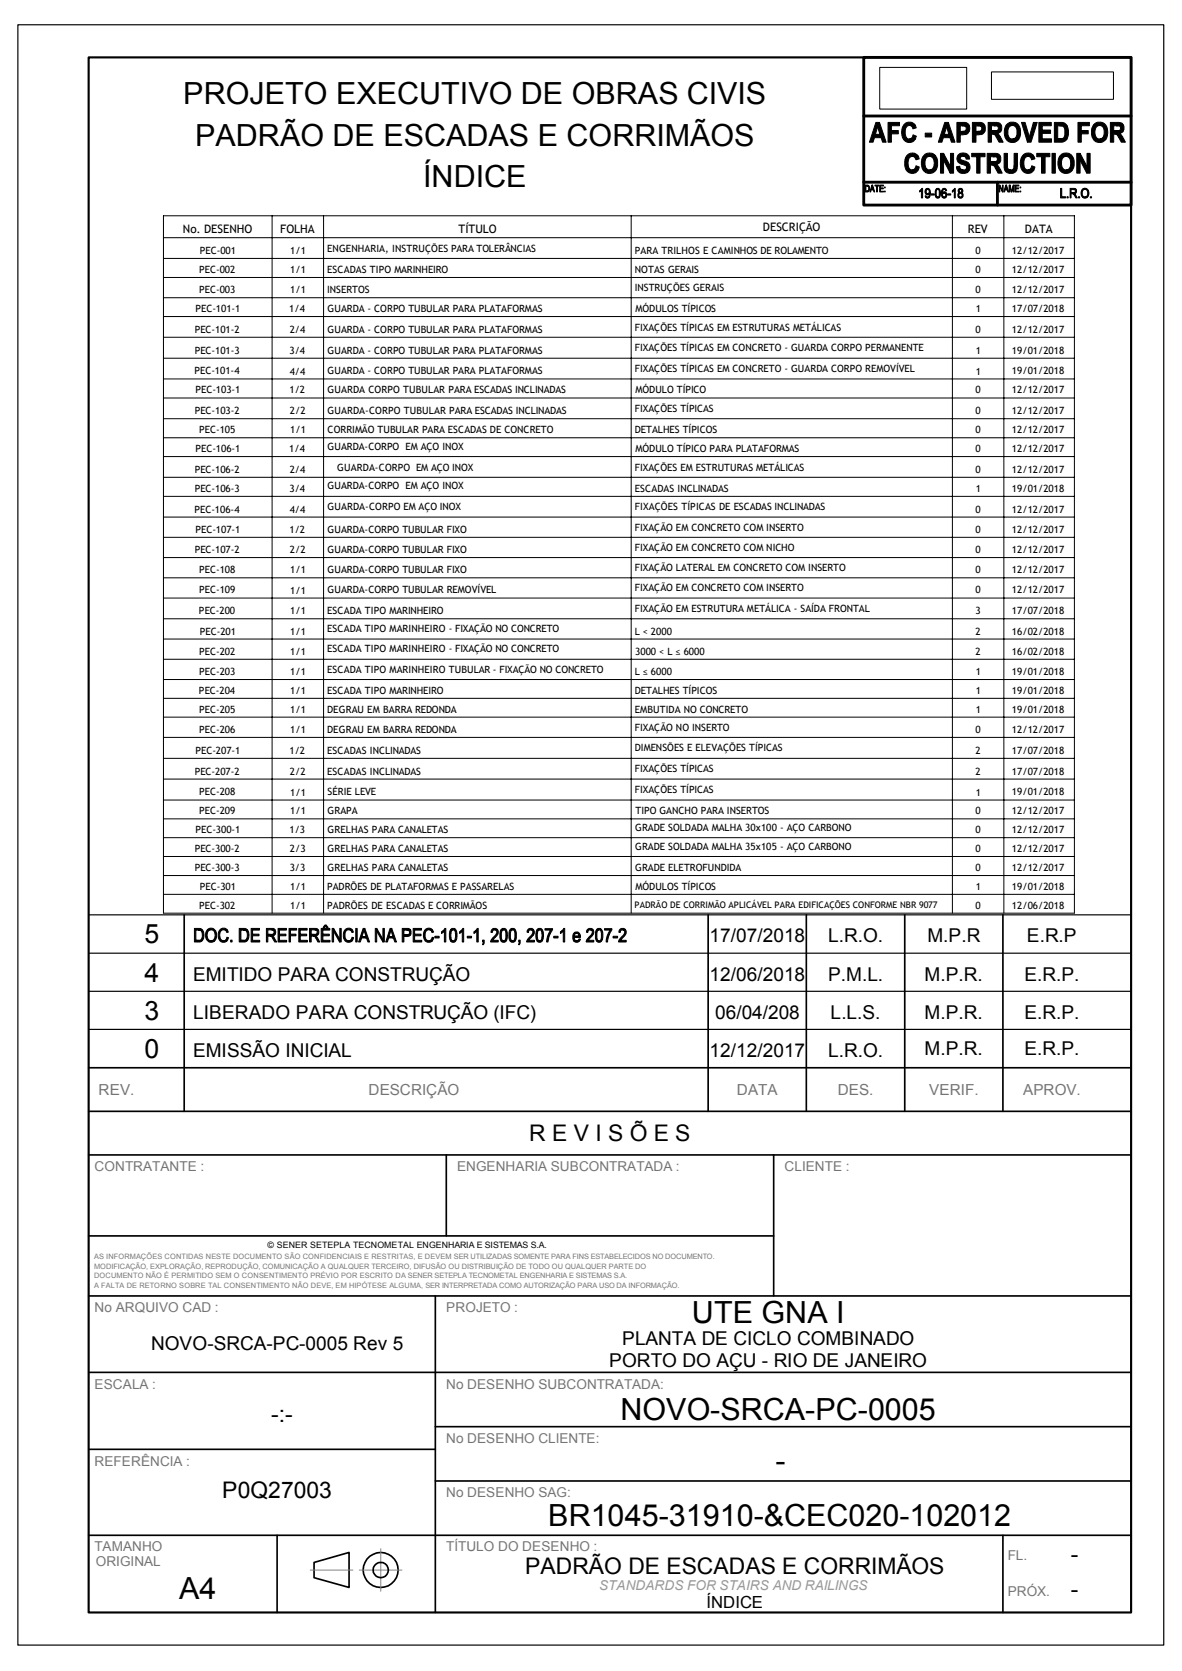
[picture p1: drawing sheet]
<svg xmlns="http://www.w3.org/2000/svg" width="210mm" height="297mm" viewBox="0 0 210 297" stroke-linecap="round" stroke-linejoin="round" font-family="sans-serif">
<defs><g id="words">
<g font-size="5.4">
<text x="32.6" y="18.5">PROJETO EXECUTIVO DE OBRAS CIVIS</text>
<text x="34.7" y="25.9">PADRÃO DE ESCADAS E CORRIMÃOS</text>
<text x="75.2" y="33.3">ÍNDICE</text>
<text x="122.9" y="235.2">UTE GNA I</text>
<text x="110.2" y="252.3">NOVO-SRCA-PC-0005</text>
<text x="137.8" y="261.5">-</text>
<text x="97.4" y="271.2">BR1045-31910-&amp;CEC020-102012</text>
<text x="31.8" y="284.1">A4</text>
</g>
<g font-size="4.7">
<text x="25.7" y="167.7">5</text>
<text x="25.7" y="174.5">4</text>
<text x="25.7" y="181.3">3</text>
<text x="25.7" y="188">0</text>
</g>
<g font-size="4.1">
<text x="94" y="202.9">R E V I S Õ E S</text>
<text x="48.2" y="252.8">-:-</text>
<text x="39.5" y="266.3">P0Q27003</text>
<text x="93.3" y="279.8">PADRÃO DE ESCADAS E CORRIMÃOS</text>
<text x="190.2" y="277.6">-</text>
<text x="190.2" y="283.8">-</text>
</g>
<g font-size="3.4">
<text x="126.1" y="167.5">17/07/2018</text>
<text x="147.1" y="167.5">L.R.O.</text>
<text x="164.8" y="167.5">M.P.R</text>
<text x="182.5" y="167.5">E.R.P</text>
<text x="34.3" y="174.3">EMITIDO PARA CONSTRUÇÃO</text>
<text x="126.1" y="174.3">12/06/2018</text>
<text x="147.1" y="174.3">P.M.L.</text>
<text x="164.3" y="174.3">M.P.R.</text>
<text x="182" y="174.3">E.R.P.</text>
<text x="34.3" y="181.1">LIBERADO PARA CONSTRUÇÃO (IFC)</text>
<text x="127" y="181.1">06/04/208</text>
<text x="147.6" y="181.1">L.L.S.</text>
<text x="164.3" y="181.1">M.P.R.</text>
<text x="182" y="181.1">E.R.P.</text>
<text x="34.3" y="187.8">EMISSÃO INICIAL</text>
<text x="126.1" y="187.8">12/12/2017</text>
<text x="147.1" y="187.8">L.R.O.</text>
<text x="164.3" y="187.6">M.P.R.</text>
<text x="182" y="187.6">E.R.P.</text>
<text x="110.5" y="239.1">PLANTA DE CICLO COMBINADO</text>
<text x="26.8" y="240">NOVO-SRCA-PC-0005 Rev 5</text>
<text x="108.2" y="243">PORTO DO AÇU - RIO DE JANEIRO</text>
</g>
<text font-size="3" x="125.5" y="285.8">ÍNDICE</text>
<g font-size="2.7" fill="#767676">
<text x="17.5" y="194.6">REV.</text>
<text x="65.5" y="194.6">DESCRIÇÃO</text>
<text x="130.9" y="194.6">DATA</text>
<text x="148.8" y="194.6">DES.</text>
<text x="165.1" y="194.6">VERIF.</text>
<text x="181.8" y="194.6">APROV.</text>
</g>
<g font-size="2.4" fill="#767676">
<text x="16.8" y="208.2">CONTRATANTE :</text>
<text x="81.2" y="208.2">ENGENHARIA SUBCONTRATADA :</text>
<text x="139.4" y="208.2">CLIENTE :</text>
<text x="16.8" y="233.2">No ARQUIVO CAD :</text>
<text x="79.3" y="233.2">PROJETO :</text>
<text x="16.8" y="246.8">ESCALA :</text>
<text x="79.3" y="246.8">No DESENHO SUBCONTRATADA:</text>
<text x="79.3" y="256.5">No DESENHO CLIENTE:</text>
<text x="16.8" y="260.5">REFERÊNCIA :</text>
<text x="79.3" y="266.1">No DESENHO SAG:</text>
<text x="16.8" y="275.6">TAMANHO</text>
<text x="79.3" y="275.8">TÍTULO DO DESENHO :</text>
<text x="17" y="278.3">ORIGINAL</text>
<text x="179" y="277.3">FL.</text>
<text x="179" y="283.6">PRÓX.</text>
</g>
<text font-size="2.4" fill="#989898" x="106.4" y="282.6">STANDARDS FOR STAIRS AND RAILINGS</text>
<g font-size="2.1">
<text x="32.5" y="41.4">No. DESENHO</text>
<text x="49.8" y="41.4">FOLHA</text>
<text x="81.4" y="41.4">TÍTULO</text>
<text x="135.5" y="41">DESCRIÇÃO</text>
<text x="172" y="41.4">REV</text>
<text x="182.1" y="41.4">DATA</text>
</g>
<g font-size="1.8">
<text x="35.5" y="45.1">PEC-001</text>
<text x="51.6" y="45.2">1/1</text>
<text x="58.1" y="44.7">ENGENHARIA, INSTRUÇÕES PARA TOLERÂNCIAS</text>
<text x="112.8" y="45.1">PARA TRILHOS E CAMINHOS DE ROLAMENTO</text>
<text x="173.3" y="45.1">0</text>
<text x="179.8" y="45.1">12/12/2017</text>
<text x="35.4" y="48.5">PEC-002</text>
<text x="35.4" y="52.1">PEC-003</text>
<text x="51.6" y="48.5">1/1</text>
<text x="51.6" y="52.1">1/1</text>
<text x="58.1" y="48.5">ESCADAS TIPO MARINHEIRO</text>
<text x="58.1" y="52.1">INSERTOS</text>
<text x="112.8" y="48.5">NOTAS GERAIS</text>
<text x="112.8" y="51.7">INSTRUÇÕES GERAIS</text>
<text x="173.3" y="48.5">0</text>
<text x="173.3" y="52.1">0</text>
<text x="179.8" y="48.5">12/12/2017</text>
<text x="179.8" y="52.1">12/12/2017</text>
<text x="34.6" y="59.1">PEC-101-2</text>
<text x="34.7" y="55.4">PEC-101-1</text>
<text x="51.4" y="55.5">1/4</text>
<text x="51.5" y="59.2">2/4</text>
<text x="58.2" y="55.4">GUARDA - CORPO TUBULAR PARA PLATAFORMAS</text>
<text x="58.2" y="59.1">GUARDA - CORPO TUBULAR PARA PLATAFORMAS</text>
<text x="112.8" y="58.8">FIXAÇÕES TÍPICAS EM ESTRUTURAS METÁLICAS</text>
<text x="112.9" y="55.4">MÓDULOS TÍPICOS</text>
<text x="173.3" y="59.1">0</text>
<text x="173.4" y="55.5">1</text>
<text x="179.8" y="55.5">17/07/2018</text>
<text x="179.8" y="59.1">12/12/2017</text>
<text x="34.6" y="62.9">PEC-101-3</text>
<text x="51.4" y="62.9">3/4</text>
<text x="58.2" y="62.9">GUARDA - CORPO TUBULAR PARA PLATAFORMAS</text>
<text x="112.8" y="62.4">FIXAÇÕES TÍPICAS EM CONCRETO - GUARDA CORPO PERMANENTE</text>
<text x="173.4" y="62.9">1</text>
<text x="179.8" y="62.9">19/01/2018</text>
<text x="34.5" y="66.5">PEC-101-4</text>
<text x="34.7" y="69.9">PEC-103-1</text>
<text x="51.4" y="69.9">1/2</text>
<text x="51.5" y="66.6">4/4</text>
<text x="58.2" y="66.5">GUARDA - CORPO TUBULAR PARA PLATAFORMAS</text>
<text x="58.2" y="69.9">GUARDA CORPO TUBULAR PARA ESCADAS INCLINADAS</text>
<text x="112.8" y="66.2">FIXAÇÕES TÍPICAS EM CONCRETO - GUARDA CORPO REMOVÍVEL</text>
<text x="112.9" y="69.9">MÓDULO TÍPICO</text>
<text x="173.3" y="69.9">0</text>
<text x="173.4" y="66.6">1</text>
<text x="179.8" y="69.9">12/12/2017</text>
<text x="179.8" y="66.5">19/01/2018</text>
<text x="34.6" y="73.6">PEC-103-2</text>
<text x="35.4" y="77">PEC-105</text>
<text x="51.5" y="73.6">2/2</text>
<text x="51.6" y="77">1/1</text>
<text x="58.2" y="73.6">GUARDA-CORPO TUBULAR PARA ESCADAS INCLINADAS</text>
<text x="58.2" y="77">CORRIMÃO TUBULAR PARA ESCADAS DE CONCRETO</text>
<text x="112.8" y="73.2">FIXAÇÕES TÍPICAS</text>
<text x="112.8" y="77">DETALHES TÍPICOS</text>
<text x="173.3" y="73.6">0</text>
<text x="173.3" y="77">0</text>
<text x="179.8" y="73.6">12/12/2017</text>
<text x="179.8" y="77">12/12/2017</text>
<text x="34.7" y="80.3">PEC-106-1</text>
<text x="51.4" y="80.3">1/4</text>
<text x="58.2" y="79.9">GUARDA-CORPO EM AÇO INOX</text>
<text x="59.9" y="83.7">GUARDA-CORPO EM AÇO INOX</text>
<text x="112.8" y="83.7">FIXAÇÕES EM ESTRUTURAS METÁLICAS</text>
<text x="112.9" y="80.3">MÓDULO TÍPICO PARA PLATAFORMAS</text>
<text x="173.3" y="80.3">0</text>
<text x="179.8" y="80.3">12/12/2017</text>
<text x="34.6" y="84">PEC-106-2</text>
<text x="34.6" y="87.4">PEC-106-3</text>
<text x="51.4" y="87.4">3/4</text>
<text x="51.5" y="84">2/4</text>
<text x="58.2" y="87">GUARDA-CORPO EM AÇO INOX</text>
<text x="112.8" y="87.4">ESCADAS INCLINADAS</text>
<text x="173.3" y="84">0</text>
<text x="173.4" y="87.4">1</text>
<text x="179.8" y="84">12/12/2017</text>
<text x="179.8" y="87.4">19/01/2018</text>
<text x="34.5" y="91.1">PEC-106-4</text>
<text x="34.7" y="94.7">PEC-107-1</text>
<text x="51.4" y="94.7">1/2</text>
<text x="51.5" y="91.1">4/4</text>
<text x="58.2" y="90.7">GUARDA-CORPO EM AÇO INOX</text>
<text x="58.2" y="94.7">GUARDA-CORPO TUBULAR FIXO</text>
<text x="112.8" y="90.7">FIXAÇÕES TÍPICAS DE ESCADAS INCLINADAS</text>
<text x="112.8" y="94.3">FIXAÇÃO EM CONCRETO COM INSERTO</text>
<text x="173.3" y="91.1">0</text>
<text x="173.3" y="94.7">0</text>
<text x="179.8" y="91.1">12/12/2017</text>
<text x="179.8" y="94.7">12/12/2017</text>
<text x="34.6" y="98.3">PEC-107-2</text>
<text x="35.4" y="101.9">PEC-108</text>
<text x="51.5" y="98.3">2/2</text>
<text x="51.6" y="101.9">1/1</text>
<text x="58.2" y="98.3">GUARDA-CORPO TUBULAR FIXO</text>
<text x="58.2" y="101.9">GUARDA-CORPO TUBULAR FIXO</text>
<text x="112.8" y="97.9">FIXAÇÃO EM CONCRETO COM NICHO</text>
<text x="112.8" y="101.5">FIXAÇÃO LATERAL EM CONCRETO COM INSERTO</text>
<text x="173.3" y="98.3">0</text>
<text x="173.3" y="101.9">0</text>
<text x="179.8" y="98.3">12/12/2017</text>
<text x="179.8" y="101.9">12/12/2017</text>
<text x="35.4" y="105.5">PEC-109</text>
<text x="51.6" y="105.5">1/1</text>
<text x="58.2" y="105.5">GUARDA-CORPO TUBULAR REMOVÍVEL</text>
<text x="112.8" y="105.1">FIXAÇÃO EM CONCRETO COM INSERTO</text>
<text x="173.3" y="105.5">0</text>
<text x="179.8" y="105.5">12/12/2017</text>
<text x="35.3" y="109.2">PEC-200</text>
<text x="35.5" y="112.8">PEC-201</text>
<text x="51.6" y="109.2">1/1</text>
<text x="51.6" y="112.8">1/1</text>
<text x="58.1" y="109.2">ESCADA TIPO MARINHEIRO</text>
<text x="58.1" y="112.4">ESCADA TIPO MARINHEIRO - FIXAÇÃO NO CONCRETO</text>
<text x="112.8" y="108.8">FIXAÇÃO EM ESTRUTURA METÁLICA - SAÍDA FRONTAL</text>
<text x="112.8" y="112.8">L &lt; 2000</text>
<text x="173.3" y="109.2">3</text>
<text x="173.3" y="112.8">2</text>
<text x="179.8" y="109.2">17/07/2018</text>
<text x="179.8" y="112.8">16/02/2018</text>
<text x="35.4" y="116.3">PEC-202</text>
<text x="35.4" y="119.9">PEC-203</text>
<text x="51.6" y="116.4">1/1</text>
<text x="51.6" y="120">1/1</text>
<text x="58.1" y="116">ESCADA TIPO MARINHEIRO - FIXAÇÃO NO CONCRETO</text>
<text x="58.1" y="119.5">ESCADA TIPO MARINHEIRO TUBULAR - FIXAÇÃO NO CONCRETO</text>
<text x="112.8" y="119.9">L ≤ 6000</text>
<text x="112.8" y="116.3">3000 &lt; L ≤ 6000</text>
<text x="173.3" y="116.4">2</text>
<text x="173.4" y="120">1</text>
<text x="179.8" y="119.9">19/01/2018</text>
<text x="179.8" y="116.3">16/02/2018</text>
<text x="35.3" y="123.3">PEC-204</text>
<text x="51.6" y="123.3">1/1</text>
<text x="58.1" y="123.3">ESCADA TIPO MARINHEIRO</text>
<text x="112.8" y="123.3">DETALHES TÍPICOS</text>
<text x="173.4" y="123.3">1</text>
<text x="179.8" y="123.3">19/01/2018</text>
<text x="35.4" y="126.7">PEC-205</text>
<text x="35.4" y="130.3">PEC-206</text>
<text x="51.6" y="126.7">1/1</text>
<text x="51.6" y="130.3">1/1</text>
<text x="58.1" y="126.7">DEGRAU EM BARRA REDONDA</text>
<text x="58.1" y="130.3">DEGRAU EM BARRA REDONDA</text>
<text x="112.8" y="126.7">EMBUTIDA NO CONCRETO</text>
<text x="112.8" y="129.9">FIXAÇÃO NO INSERTO</text>
<text x="173.3" y="130.3">0</text>
<text x="173.4" y="126.7">1</text>
<text x="179.8" y="126.7">19/01/2018</text>
<text x="179.8" y="130.3">12/12/2017</text>
<text x="34.6" y="137.7">PEC-207-2</text>
<text x="34.7" y="133.9">PEC-207-1</text>
<text x="51.4" y="134">1/2</text>
<text x="51.5" y="137.7">2/2</text>
<text x="58.1" y="133.9">ESCADAS INCLINADAS</text>
<text x="58.1" y="137.7">ESCADAS INCLINADAS</text>
<text x="112.8" y="133.6">DIMENSÕES E ELEVAÇÕES TÍPICAS</text>
<text x="112.8" y="137.3">FIXAÇÕES TÍPICAS</text>
<text x="173.3" y="134">2</text>
<text x="173.3" y="137.7">2</text>
<text x="179.8" y="133.9">17/07/2018</text>
<text x="179.8" y="137.7">17/07/2018</text>
<text x="35.4" y="141.4">PEC-208</text>
<text x="51.6" y="141.4">1/1</text>
<text x="58.2" y="141.4">SÉRIE LEVE</text>
<text x="112.8" y="141">FIXAÇÕES TÍPICAS</text>
<text x="173.4" y="141.4">1</text>
<text x="179.8" y="141.4">19/01/2018</text>
<text x="34.7" y="148.1">PEC-300-1</text>
<text x="35.4" y="144.7">PEC-209</text>
<text x="51.4" y="148.1">1/3</text>
<text x="51.6" y="144.7">1/1</text>
<text x="58.2" y="144.7">GRAPA</text>
<text x="58.2" y="148.1">GRELHAS PARA CANALETAS</text>
<text x="112.9" y="147.7">GRADE SOLDADA MALHA 30x100 - AÇO CARBONO</text>
<text x="112.9" y="144.7">TIPO GANCHO PARA INSERTOS</text>
<text x="173.3" y="144.7">0</text>
<text x="173.3" y="148.1">0</text>
<text x="179.8" y="144.7">12/12/2017</text>
<text x="179.8" y="148.1">12/12/2017</text>
<text x="34.6" y="151.4">PEC-300-2</text>
<text x="34.6" y="154.8">PEC-300-3</text>
<text x="51.5" y="154.8">3/3</text>
<text x="51.5" y="151.4">2/3</text>
<text x="58.2" y="151.4">GRELHAS PARA CANALETAS</text>
<text x="58.2" y="154.8">GRELHAS PARA CANALETAS</text>
<text x="112.9" y="151">GRADE SOLDADA MALHA 35x105 - AÇO CARBONO</text>
<text x="112.9" y="154.8">GRADE ELETROFUNDIDA</text>
<text x="173.3" y="151.4">0</text>
<text x="173.3" y="154.8">0</text>
<text x="179.8" y="151.4">12/12/2017</text>
<text x="179.8" y="154.8">12/12/2017</text>
<text x="35.4" y="161.5">PEC-302</text>
<text x="35.5" y="158.2">PEC-301</text>
<text x="51.6" y="158.2">1/1</text>
<text x="51.6" y="161.5">1/1</text>
<text x="58.1" y="158.2">PADRÕES DE PLATAFORMAS E PASSARELAS</text>
<text x="58.1" y="161.5">PADRÕES DE ESCADAS E CORRIMÃOS</text>
<text x="112.9" y="158.2">MÓDULOS TÍPICOS</text>
<text x="173.3" y="161.5">0</text>
<text x="173.4" y="158.2">1</text>
<text x="179.8" y="158.2">19/01/2018</text>
<text x="179.8" y="161.5">12/06/2018</text>
</g>
<g font-size="1.6">
<text x="112.7" y="161.3">PADRÃO DE CORRIMÃO APLICÁVEL PARA EDIFICAÇÕES CONFORME NBR 9077</text>
<text x="47.5" y="221.7">© SENER SETEPLA TECNOMETAL ENGENHARIA E SISTEMAS S.A.</text>
</g>
<g font-size="1.3" fill="#767676">
<text x="16.7" y="227.2">DOCUMENTO NÃO É PERMITIDO SEM O CONSENTIMENTO PRÉVIO POR ESCRITO DA SENER SETEPLA TECNOMETAL ENGENHARIA E SISTEMAS S.A.</text>
<text x="16.7" y="223.7">AS INFORMAÇÕES CONTIDAS NESTE DOCUMENTO SÃO CONFIDENCIAIS E RESTRITAS, E DEVEM SER UTILIZADAS SOMENTE PARA FINS ESTABELECIDOS NO DOCUMENTO.</text>
<text x="16.7" y="225.5">MODIFICAÇÃO, EXPLORAÇÃO, REPRODUÇÃO, COMUNICAÇÃO A QUALQUER TERCEIRO, DIFUSÃO OU DISTRIBUIÇÃO DE TODO OU QUALQUER PARTE DO</text>
<text x="16.7" y="228.9">A FALTA DE RETORNO SOBRE TAL CONSENTIMENTO NÃO DEVE, EM HIPÓTESE ALGUMA, SER INTERPRETADA COMO AUTORIZAÇÃO PARA USO DA INFORMAÇÃO.</text>
</g>
</g></defs>
<g fill="none" stroke="#000" stroke-width=".18">
<path d="M48.3 38.4v123.9M57.5 38.4v123.9M112.1 38.4v123.9M169.2 38.4v123.9M178.4 38.4v123.9M29 42.2h161.9M29 45.9h161.9M29 49.3h161.9M29 52.9h161.9M29 56.3h161.9M29 59.9h161.9M29 63.7h161.9"/>
<path d="M29 67.4h161.9M29 70.7h161.9M29 74.4h161.9M29 77.8h161.9M29 81.2h161.9M29 84.8h161.9M29 88.2h161.9M29 91.9h161.9M29 95.5h161.9M29 99.1h161.9M29 102.7h161.9M29 106.3h161.9"/>
<path d="M29 110h161.9M29 113.6h161.9M29 117.2h161.9M29 120.8h161.9M29 124.1h161.9M29 127.5h161.9M29 131.1h161.9M29 134.8h161.9M29 138.5h161.9M29 142.2h161.9M29 145.5h161.9M29 148.9h161.9"/>
<path d="M29 152.2h161.9M29 155.6h161.9M29 159h161.9M29 162.3v-123.9h161.9v123.9"/>
</g>
<g fill="#000" stroke="#000" stroke-width=".18">
<path d="M34.5 165h1.1l.3 .3h-1.1v1.8l1.1 .1-.1 .1-1.3 .1z" fill-rule="evenodd"/>
<path d="M35.2 165.3h.7l.3 .7v.7l-.2 .4h-1.2h.4a.86 .86 0 0 0 .7-1.2 .53 .53 0 0 0-.7-.6z" fill-rule="evenodd"/>
<path d="M36.8 165.3l.7-.1a1.13 1.13 0 0 0-.3 1.9l.9 .1-.3 .2a1.15 1.15 0 0 1-1.2-1.6z" fill-rule="evenodd"/>
<path d="M36.9 165.2l.5-.2a1.23 1.23 0 0 1 1 1.9l-.3 .3h-.6a1.09 1.09 0 0 0 .5-1.8l-.3-.1z" fill-rule="evenodd"/>
<path d="M39 165.4l.2-.2a.87 .87 0 0 1 1.1 0h-.5a1.06 1.06 0 0 0-.8 1 1.06 1.06 0 0 0 .7 1l.6 .1a.97 .97 0 0 1-1.1 0 .97 .97 0 0 1-.4-1.1z" fill-rule="evenodd"/>
<path d="M40.3 166.6l.3 .1-.2 .5h-.7l.5-.3z" fill-rule="evenodd"/>
<path d="M39.8 165.2h.5l.3 .5h-.3l-.2-.3z" fill-rule="evenodd"/>
<path d="M41 167.1h.2v.3h-.2z" fill-rule="evenodd"/>
<path d="M42.5 165h1l.4 .3h-1.1v1.8l1.1 .1-.1 .1-.2 .1h-1.1z" fill-rule="evenodd"/>
<path d="M43.2 165.3h.7l.3 .7v.7l-.2 .4h-1.2h.4a.91 .91 0 0 0 .7-1.3 .58 .58 0 0 0-.7-.5z" fill-rule="evenodd"/>
<path d="M44.6 165h1.5v.3h-1.2v.7h1.1v.3h-1.1v.8h1.2v.3h-1.5z" fill-rule="evenodd"/>
<path d="M47.3 165h1.2l.4 .2-1.3 .1v.8h1.3l-.4 .2-.9 .1v1h-.3z" fill-rule="evenodd"/>
<path d="M47.9 166.4h.6l.6 1h-.3l-.3-.5a.65 .65 0 0 0-.6-.5z" fill-rule="evenodd"/>
<path d="M48.3 165.3l.6-.1 .1 .6-.1 .3h-1.3h.6a.41 .41 0 0 0 .5-.4 .41 .41 0 0 0-.4-.4z" fill-rule="evenodd"/>
<path d="M49.4 165h1.5v.3h-1.2v.7h1.1v.3h-1.1v.8h1.2v.3h-1.5z" fill-rule="evenodd"/>
<path d="M51.4 165h1.3v.3h-1.1v.7h1v.3h-1v1.1h-.2z" fill-rule="evenodd"/>
<path d="M53.1 165h1.5v.3h-1.3v.7h1.2v.3h-1.2v.8h1.3v.3h-1.5z" fill-rule="evenodd"/>
<path d="M55 165h1.2l.3 .2-1.2 .1v.8h1.2l-.3 .2-.9 .1v1h-.3z" fill-rule="evenodd"/>
<path d="M55.6 166.4h.5l.7 1h-.3l-.5-.8z" fill-rule="evenodd"/>
<path d="M55.9 165.3l.6-.1 .1 .7-.1 .2h-1.2h.6a.4 .4 0 0 0 .4-.4 .4 .4 0 0 0-.4-.4z" fill-rule="evenodd"/>
<path d="M57.7 164.4h.3l-.3 .4h-.3z" fill-rule="evenodd"/>
<path d="M58 164.4l.3 .4h-.3l-.2-.2z" fill-rule="evenodd"/>
<path d="M57.1 165h1.5v.3h-1.2v.7h1.1v.3h-1.1v.8h1.2v.3h-1.5z" fill-rule="evenodd"/>
<path d="M59 165h.3v2.4h-.3z" fill-rule="evenodd"/>
<path d="M59.3 165l1.1 1.9-.1 .5-1-1.9z" fill-rule="evenodd"/>
<path d="M60.4 165h.2v2.4h-.3z" fill-rule="evenodd"/>
<path d="M61.2 165.4l.6-.4h.5l.3 .2h-.6a1.12 1.12 0 0 0-.4 1.9l.9 .2-.3 .1a1.1 1.1 0 0 1-1-.4 1.1 1.1 0 0 1-.2-1.1z" fill-rule="evenodd"/>
<path d="M62.5 166.6l.3 .1-.2 .5h-.7h.3l.2-.3z" fill-rule="evenodd"/>
<path d="M62 165.2h.6l.2 .5h-.3l-.2-.3z" fill-rule="evenodd"/>
<path d="M63.2 165h.3v2.4h-.3z" fill-rule="evenodd"/>
<path d="M64.5 165h.3l-.5 1.5 .8 .2h-.8l-.3 .7h-.3z" fill-rule="evenodd"/>
<path d="M64.8 165l.9 2.4h-.3l-.3-.7-.8-.2h.7l-.4-1.2z" fill-rule="evenodd"/>
<path d="M66.7 165h.2v2.4h-.2z" fill-rule="evenodd"/>
<path d="M66.9 165l1.1 1.9v.5l-1.1-1.9z" fill-rule="evenodd"/>
<path d="M68 165h.3v2.4h-.3z" fill-rule="evenodd"/>
<path d="M69.3 165h.3l-.5 1.5 .8 .2h-.9l-.2 .7h-.3z" fill-rule="evenodd"/>
<path d="M69.6 165l.8 2.4h-.3l-.2-.7-.8-.2h.7l-.3-1.1z" fill-rule="evenodd"/>
<path d="M71.5 165h1.1l.3 .3h-1.1v.9h1.1l-.3 .2-.8 .1v.9h-.3z" fill-rule="evenodd"/>
<path d="M72.3 165.3h.6l.1 .2-.1 .7h-1.1h.5a.43 .43 0 0 0 .5-.5 .43 .43 0 0 0-.5-.4z" fill-rule="evenodd"/>
<path d="M73.4 165h1.5v.3h-1.2v.7h1.1v.3h-1.1v.8h1.2v.3h-1.5z" fill-rule="evenodd"/>
<path d="M75.4 165.4l.5-.3a.75 .75 0 0 1 .9 .1h-.6a1.12 1.12 0 0 0-.4 1.9l1 .2a.99 .99 0 0 1-1.2 0 .99 .99 0 0 1-.4-1.1z" fill-rule="evenodd"/>
<path d="M76.2 167.2a.65 .65 0 0 0 .6-.6l.2 .1-.2 .6z" fill-rule="evenodd"/>
<path d="M76.2 165.2h.6l.2 .5h-.2l-.3-.3z" fill-rule="evenodd"/>
<path d="M77.3 166.4h.7v.3h-.7z" fill-rule="evenodd"/>
<path d="M78.4 165.6l.6-.1-.6 .4z" fill-rule="evenodd"/>
<path d="M79 165.1l.2-.1v2.4h-.2v-1.9h-.4z" fill-rule="evenodd"/>
<path d="M80.1 165.2l.4 .1a.8 .8 0 0 0-.4 .9 .8 .8 0 0 0 .4 1l-.4 .1-.2-.5-.1-.9z" fill-rule="evenodd"/>
<path d="M80.1 165.2a.65 .65 0 0 1 .8-.1 .65 .65 0 0 1 .3 .7v.8a.66 .66 0 0 1-.4 .8 .66 .66 0 0 1-.7-.1l.4-.1a.84 .84 0 0 0 .4-1 .76 .76 0 0 0-.4-.9z" fill-rule="evenodd"/>
<path d="M81.7 165.6l.4-.1-.4 .4z" fill-rule="evenodd"/>
<path d="M82.2 165h.2v2.4h-.3v-1.9h-.3z" fill-rule="evenodd"/>
<path d="M83 166.4h.8v.3h-.8z" fill-rule="evenodd"/>
<path d="M84.2 165.6l.5-.1-.5 .4z" fill-rule="evenodd"/>
<path d="M84.8 165.1l.2-.1v2.4h-.3v-1.9h-.3z" fill-rule="evenodd"/>
<path d="M85.7 167.1h.3v.5l-.2 .3-.1-.1 .2-.4h-.2z" fill-rule="evenodd"/>
<path d="M87.4 165.2l.1-.1a.67 .67 0 0 1 .9 .1l-.7 .1-.2 .4h-.3z" fill-rule="evenodd"/>
<path d="M87.9 165.3l.5-.1a1.45 1.45 0 0 1-.8 1.8l-.1 .1h1v.3h-1.3l.1-.4 .7-.7a.56 .56 0 0 0 .3-.5 .56 .56 0 0 0-.4-.5z" fill-rule="evenodd"/>
<path d="M89 165.2l.5 .1a.97 .97 0 0 0-.4 1.2 .56 .56 0 0 0 .4 .7l-.5 .1-.1-.4-.1-1.1z" fill-rule="evenodd"/>
<path d="M89.2 165.1a.72 .72 0 0 1 .8 .1 .72 .72 0 0 1 .1 .8v.5a.68 .68 0 0 1-.2 .8 .68 .68 0 0 1-.8 0h-.1l.5-.1a.79 .79 0 0 0 .4-1 .69 .69 0 0 0-.4-.9l-.5-.1z" fill-rule="evenodd"/>
<path d="M90.6 165.2l.5 .1a1.08 1.08 0 0 0-.4 1.3l.1 .4 .3 .2-.5 .1-.2-.5v-1.1z" fill-rule="evenodd"/>
<path d="M90.6 165.2l.1-.1a.67 .67 0 0 1 .7 .1 .67 .67 0 0 1 .3 .6v1a.6 .6 0 0 1-.4 .6 .6 .6 0 0 1-.7-.1l.5-.1a.86 .86 0 0 0 .4-1.1 .59 .59 0 0 0-.4-.8z" fill-rule="evenodd"/>
<path d="M92.2 167.1h.2v.5l-.2 .3-.1-.1 .2-.4h-.1z" fill-rule="evenodd"/>
<path d="M93.8 165.2l.1-.1a.67 .67 0 0 1 .9 .1l-.7 .1-.2 .4h-.3z" fill-rule="evenodd"/>
<path d="M94.3 165.3l.5-.1a1.2 1.2 0 0 1-.6 1.6l-.3 .3h1.1v.3h-1.4l.1-.4 .7-.7a.56 .56 0 0 0 .3-.5 .56 .56 0 0 0-.4-.5z" fill-rule="evenodd"/>
<path d="M95.4 165.2l.5 .1a.8 .8 0 0 0-.4 .9 .8 .8 0 0 0 .4 1l-.5 .1-.2-.4v-1z" fill-rule="evenodd"/>
<path d="M95.5 165.2a.67 .67 0 0 1 .8-.1 .67 .67 0 0 1 .2 .8v.6a.68 .68 0 0 1-.2 .8 .68 .68 0 0 1-.8 0h-.1l.5-.1a.67 .67 0 0 0 .4-.8v-.2a.76 .76 0 0 0-.4-.9z" fill-rule="evenodd"/>
<path d="M96.8 165.1h1.4v.2l-.6 .9-.2 1.2h-.3l.1-.5 .2-.7 .4-.9h-1z" fill-rule="evenodd"/>
<path d="M98.4 166.4h.7v.3h-.7z" fill-rule="evenodd"/>
<path d="M99.6 165.6l.5-.1-.5 .4z" fill-rule="evenodd"/>
<path d="M100.1 165.1l.2-.1v2.4h-.2v-1.9h-.4z" fill-rule="evenodd"/>
<path d="M101.9 165.9h.5l-.3 .2-.1 .3h1.1v.2h-1.1l.2 .5 .2 .1-.5 .1-.1-.5z" fill-rule="evenodd"/>
<path d="M102 165.8a.66 .66 0 0 1 .8-.1 .66 .66 0 0 1 .3 .7h-1.1h.9l-.2-.4-.8-.1z" fill-rule="evenodd"/>
<path d="M101.9 167.3l.7-.1 .3-.3h.2a.67 .67 0 0 1-.5 .6 .67 .67 0 0 1-.7-.2z" fill-rule="evenodd"/>
<path d="M104.3 165.3a.71 .71 0 0 1 1.1-.1l-.7 .1-.3 .4h-.2z" fill-rule="evenodd"/>
<path d="M104.9 165.3l.5-.1a1.45 1.45 0 0 1-.8 1.8l-.1 .1h1v.3h-1.4l.1-.4 .7-.7a.56 .56 0 0 0 .3-.5 .56 .56 0 0 0-.3-.5z" fill-rule="evenodd"/>
<path d="M106 165.2l.4 .1a1.08 1.08 0 0 0-.4 1.3l.1 .4 .3 .2-.4 .1-.2-.5v-1.1z" fill-rule="evenodd"/>
<path d="M106 165.2l.1-.1a.67 .67 0 0 1 .7 .1 .67 .67 0 0 1 .3 .6v1.1a.6 .6 0 0 1-.4 .5 .6 .6 0 0 1-.7-.1l.4-.1a.86 .86 0 0 0 .4-1.1 .65 .65 0 0 0-.4-.8z" fill-rule="evenodd"/>
<path d="M107.4 165.1h1.3l-.6 1.4-.2 .9h-.2v-.6l.4-1 .3-.5h-1z" fill-rule="evenodd"/>
<path d="M108.9 166.4h.8v.3h-.8z" fill-rule="evenodd"/>
<path d="M110.1 165.3a.72 .72 0 0 1 1-.1l-.7 .1-.2 .4h-.3z" fill-rule="evenodd"/>
<path d="M110.6 165.3l.5-.1a1.45 1.45 0 0 1-.7 1.8l-.2 .1h1.1v.3h-1.4l.1-.4 .7-.7a.55 .55 0 0 0 .3-.6 .55 .55 0 0 0-.4-.4z" fill-rule="evenodd"/>
</g>
<path d="M3.2 4.4h203.6v288h-203.6zM15.7 169.4h185.3M15.7 176.2h185.3M15.7 183h185.3" fill="none" stroke="#000" stroke-width=".21"/>
<path d="M15.7 10.2h185.3v276.4h-185.3z" fill="none" stroke="#000" stroke-width=".38"/>
<g fill="none" stroke="#000" stroke-width=".3">
<path d="M32.7 162.6v34.9M125.8 162.6v34.9M143.3 162.6v34.9M160.7 162.6v34.9M178.2 162.6v34.9M15.7 189.8h185.3M15.7 197.5h185.3M15.7 205.3h185.3zM15.7 219.7h121.8M79.3 205.3v14.4M137.5 205.3v25M15.7 230.3h185.3"/>
<path d="M77.3 230.3v56.3M15.7 257.6h61.6M15.7 243.9h185.3M15.7 272.9h185.3M49.2 272.9v13.7M55.8 277.7l6.2-1.8v6.3l-6.2-1.8zM178.2 272.9v13.7"/>
<circle cx="67.6" cy="279.1" r="1.37"/>
<circle cx="67.6" cy="279.1" r="3.1"/>
</g>
<path d="M55.1 279.1h7.6M63.8 279.1h7.6M67.6 275.3v7.5" fill="none" stroke="#808080" stroke-width=".18"/>
<g fill="#fff">
<path d="M90.5 210.7h35.7v7.2h-35.7z"/>
<path d="M40.3 206.3h19.8v4.4h-19.8z"/>
<path d="M40.3 210.7h19.8v8.4h-19.8z"/>
<path d="M144.9 212.1h42.7v13.1h-42.7z"/>
</g>
<path d="M77.3 253.6h123.7M77.3 263.2h123.7" fill="none" stroke="#000" stroke-width=".3"/>
<path d="M15.7 162.6h185.3" fill="none" stroke="#000" stroke-width=".21"/>
<path d="M156.3 12h15.4v7.4h-15.4zM176.1 12.8h21.7v4.9h-21.7zM29 162.3h161.9" fill="none" stroke="#000" stroke-width=".18"/>
<path d="M153.5 10.2h47.5v26.2h-47.5zM153.5 32.4h47.5M153.5 20.6h47.5M177.2 32.4v4" fill="none" stroke="#000" stroke-width=".51"/>
<g fill="#000" stroke="#000" stroke-width=".18">
<path d="M153.7 32.9h.5l.1 .1-.5 .1v.9h.5l-.1 .1h-.5z" fill-rule="evenodd"/>
<path d="M154.1 33.1h.3l.1 .6-.2 .3h-.5h.4l.1-.4a.38 .38 0 0 0-.2-.5z" fill-rule="evenodd"/>
<path d="M154.9 32.9h.1l-.2 .7 .4 .1h-.4l-.1 .4h-.1z" fill-rule="evenodd"/>
<path d="M155 32.9l.4 1.2h-.1l-.1-.4-.4-.1h.3z" fill-rule="evenodd"/>
<path d="M155.4 32.9h.8v.2h-.3v1h-.2v-1h-.3z" fill-rule="evenodd"/>
<path d="M155.6 21.8h.7l-.8 2.1 1 .6h-1.1l-.3 .8h-.6z" fill-rule="evenodd"/>
<path d="M156.3 21.8l1.1 3.5h-.6l-.3-.8-1-.6h.8l-.4-1.3z" fill-rule="evenodd"/>
<path d="M156.3 32.9h.7v.2h-.6v.3h.5v.2h-.5v.4h.6v.1h-.7z" fill-rule="evenodd"/>
<path d="M157.1 34h.2v.1h-.2z" fill-rule="evenodd"/>
<path d="M157.1 33.2h.2v.2h-.2z" fill-rule="evenodd"/>
<path d="M157.8 21.8h2v.6h-1.4v.8h1.2v.6h-1.2v1.5h-.6z" fill-rule="evenodd"/>
<path d="M160.6 22.2a1.32 1.32 0 0 1 2 .1h-1.1a1.28 1.28 0 0 0-.6 1.8l.1 .3 .4 .3 1.2 .1a1.31 1.31 0 0 1-1.6 .4 1.31 1.31 0 0 1-.8-1.4 2.49 2.49 0 0 1 .4-1.6z" fill-rule="evenodd"/>
<path d="M161.1 27.7a1.25 1.25 0 0 1 2.1 .1h-1.1a1.25 1.25 0 0 0-.7 1.8l.2 .4 .3 .2h1.2a1.31 1.31 0 0 1-1.5 .5 1.31 1.31 0 0 1-.9-1.4v-.2a1.97 1.97 0 0 1 .4-1.4z" fill-rule="evenodd"/>
<path d="M162.2 24l.6 .2-.2 .6-1.1-.1 .5-.1z" fill-rule="evenodd"/>
<path d="M161.5 22.3h1.1l.2 .4-.6 .2-.3-.5z" fill-rule="evenodd"/>
<path d="M162.7 29.5l.6 .2-.1 .5h-1.1l.4-.1z" fill-rule="evenodd"/>
<path d="M162.1 27.8h1.1l.1 .4-.6 .2-.3-.5z" fill-rule="evenodd"/>
<path d="M163.4 33.9h.3l-.3 .2z" fill-rule="evenodd"/>
<path d="M163.7 33.5h.2v1.7h-.2v-1.3l-.2-.1z" fill-rule="evenodd"/>
<path d="M164 27.8h1.1a.98 .98 0 0 0-.8 1.3 .95 .95 0 0 0 .8 1.1l1.1 .1a1.43 1.43 0 0 1-1.7 .4 1.43 1.43 0 0 1-.8-1.6v-.7z" fill-rule="evenodd"/>
<path d="M164.4 23.7h1.1v.6h-1.1z" fill-rule="evenodd"/>
<path d="M164.4 33.7h.4a.41 .41 0 0 0-.3 .3 .41 .41 0 0 0 .3 .4l-.3 .1-.1-.2z" fill-rule="evenodd"/>
<path d="M164.4 34.8h.1l.2 .3h.4h-.1a.39 .39 0 0 1-.4 .1 .39 .39 0 0 1-.2-.4z" fill-rule="evenodd"/>
<path d="M164.5 33.7a.53 .53 0 0 1 .6-.1 .53 .53 0 0 1 .2 .6l-.2 .9h-.3l.3-.4v-.3h-.1l.1-.2a.39 .39 0 0 0-.3-.5z" fill-rule="evenodd"/>
<path d="M164.5 34.5l.6-.1a.35 .35 0 0 1-.3 .2 .35 .35 0 0 1-.3-.1z" fill-rule="evenodd"/>
<path d="M164.3 27.5a1.46 1.46 0 0 1 1.6-.1 1.46 1.46 0 0 1 .7 1.6l-.1 .8-.3 .5-1.1-.1a1.33 1.33 0 0 0 .6-2.1l-.3-.3h-1.4z" fill-rule="evenodd"/>
<path d="M165.4 34.5h.6v.2h-.6z" fill-rule="evenodd"/>
<path d="M166.3 33.7h.3a.95 .95 0 0 0-.2 1.2l.2 .2h-.3l-.1-.3v-.8z" fill-rule="evenodd"/>
<path d="M166.3 33.7a.49 .49 0 0 1 .6-.1 .49 .49 0 0 1 .2 .6l-.1 .6a.43 .43 0 0 1-.2 .4 .43 .43 0 0 1-.5-.1l.5-.2 .1-.6a.51 .51 0 0 0-.3-.6z" fill-rule="evenodd"/>
<path d="M167.4 33.7h.4l-.3 .2-.1 .4h.2l-.1 .2a.42 .42 0 0 0 .3 .6h.3a.54 .54 0 0 1-.7-.1 .54 .54 0 0 1-.1-.6z" fill-rule="evenodd"/>
<path d="M167.1 27.3h.5v3.5h-.5z" fill-rule="evenodd"/>
<path d="M167.6 27.3l1.3 2.3-.1 1.2-1.2-2.3z" fill-rule="evenodd"/>
<path d="M167.5 34.2l.4-.1 .2 .1-.7 .1z" fill-rule="evenodd"/>
<path d="M167.5 33.6a.43 .43 0 0 1 .4-.1 .43 .43 0 0 1 .3 .4h-.2l-.1-.2h-.5z" fill-rule="evenodd"/>
<path d="M167.7 34.3l.4-.1 .1 .2-.1 .6-.3 .1a.4 .4 0 0 0 .2-.4 .4 .4 0 0 0-.3-.4z" fill-rule="evenodd"/>
<path d="M168.4 34.5h.5v.2h-.5z" fill-rule="evenodd"/>
<path d="M167.9 21.8h.6l-.7 2.1 1 .6h-1.2l-.3 .8h-.6z" fill-rule="evenodd"/>
<path d="M168.5 21.8l1.2 3.5h-.7l-.2-.8-1-.6h.8l-.4-1.3z" fill-rule="evenodd"/>
<path d="M169.2 33.9h.3l-.3 .2z" fill-rule="evenodd"/>
<path d="M168.9 27.3h.5v3.5h-.6z" fill-rule="evenodd"/>
<path d="M169.6 33.5h.1v1.7h-.2v-1.3l-.2-.1z" fill-rule="evenodd"/>
<path d="M169.9 29.6l.6-.1 .1 .5 .6 .2h-1.1z" fill-rule="evenodd"/>
<path d="M170.3 33.6l.5-.1 .2 .2h-.4a.28 .28 0 0 0-.2 .2 .28 .28 0 0 0 .2 .3h.3l.1 .2h-.4a.34 .34 0 0 0-.3 .3 .34 .34 0 0 0 .3 .4h-.3l-.1-.2a.46 .46 0 0 1 .2-.7 .43 .43 0 0 1-.1-.6z" fill-rule="evenodd"/>
<path d="M170.6 34.4h.4l.1 .1a.47 .47 0 0 1-.2 .6 .47 .47 0 0 1-.6 0h.3a.34 .34 0 0 0 .3-.4 .34 .34 0 0 0-.3-.3z" fill-rule="evenodd"/>
<path d="M170.6 33.7h.4l.1 .1-.2 .4h-.3a.28 .28 0 0 0 .3-.3 .28 .28 0 0 0-.3-.2z" fill-rule="evenodd"/>
<path d="M170 21.8h1a1.01 1.01 0 0 1 1.2 .5l-1.6 .1v1h1.6a1.01 1.01 0 0 1-1.2 .6h-.4v1.3h-.6z" fill-rule="evenodd"/>
<path d="M170.3 27.5a1.31 1.31 0 0 1 1.9 .3h-1.1a.4 .4 0 0 0-.5 .4 .4 .4 0 0 0 .5 .3 1.17 1.17 0 0 1 1.2 1.3 1.17 1.17 0 0 1-1.4 1l-.4-.1-.4-.5h1.1a.48 .48 0 0 0 .5-.4 .48 .48 0 0 0-.5-.5 1.1 1.1 0 0 1-1-.6 1.1 1.1 0 0 1 .1-1.2z" fill-rule="evenodd"/>
<path d="M171.1 27.8h1.1l.1 .5h-.6l-.2-.4z" fill-rule="evenodd"/>
<path d="M170.9 22.4l1.3-.1 .1 .4-.1 .7h-1.6h.3a.55 .55 0 0 0 .8-.6 .55 .55 0 0 0-.8-.4z" fill-rule="evenodd"/>
<path d="M172.8 21.8h.9a1.01 1.01 0 0 1 1.3 .5l-1.6 .1v1h1.6a1.01 1.01 0 0 1-1.2 .6h-.4v1.3h-.6z" fill-rule="evenodd"/>
<path d="M173.7 22.4l1.3-.1v.3v.8h-1.6h.3a.53 .53 0 0 0 .7-.4 .53 .53 0 0 0-.5-.6z" fill-rule="evenodd"/>
<path d="M172.6 27.3h2.4v.6h-.9v2.9h-.6v-2.9h-.9z" fill-rule="evenodd"/>
<path d="M175.4 27.3h1.8l.3 .1 .2 .4-1.7 .1v.8l1.7 .1-.2 .2-.5 .2 .1 .1h-1.1v1.5h-.6z" fill-rule="evenodd"/>
<path d="M175.6 21.8h1.8l.3 .1 .2 .4-1.8 .1v.8l1.7 .1-.2 .2-.4 .2 .1 .1h-1.2v1.5h-.5z" fill-rule="evenodd"/>
<path d="M176.1 29.3h1l1 1.5h-.8l-.6-1.3z" fill-rule="evenodd"/>
<path d="M176.3 23.8l1.1 .1 .8 1.4h-.7l-.7-1.3z" fill-rule="evenodd"/>
<path d="M177.5 32.9h.1v1.2h-.1z" fill-rule="evenodd"/>
<path d="M177.6 32.9l.5 1v.2l-.5-1z" fill-rule="evenodd"/>
<path d="M176.4 27.9l1.3-.1 .1 .1-.1 .9-1.7-.1h.4a.51 .51 0 0 0 .8-.4 .51 .51 0 0 0-.8-.4z" fill-rule="evenodd"/>
<path d="M176.6 22.4l1.3-.1 .1 .1-.2 .9-1.7-.1h.5a.51 .51 0 0 0 .8-.4 .51 .51 0 0 0-.8-.4z" fill-rule="evenodd"/>
<path d="M178.1 32.9h.1v1.2h-.1z" fill-rule="evenodd"/>
<path d="M178.7 22.3h1.2a1.03 1.03 0 0 0-.8 1.4 .88 .88 0 0 0 .8 1l1.1 .1a1.43 1.43 0 0 1-1.7 .4 1.43 1.43 0 0 1-.9-1.5l.1-.8z" fill-rule="evenodd"/>
<path d="M178.7 32.9h.1l-.2 .7 .3 .1h-.3l-.1 .4h-.1z" fill-rule="evenodd"/>
<path d="M178.8 32.9l.4 1.2h-.1l-.2-.4-.3-.1h.3l-.2-.5z" fill-rule="evenodd"/>
<path d="M178.4 27.3h.6v1.9a.76 .76 0 0 0 .6 1h-1.1l-.1-.1z" fill-rule="evenodd"/>
<path d="M179.3 32.9h.2l-.1 1.2h-.1z" fill-rule="evenodd"/>
<path d="M179.5 32.9l.2 .9v.3z" fill-rule="evenodd"/>
<path d="M178.9 22.1a1.46 1.46 0 0 1 1.7-.2 1.46 1.46 0 0 1 .7 1.6l-.1 .8-.2 .5-1.1-.1a1.32 1.32 0 0 0 .7-1.9l-.2-.3-.3-.2h-1.4z" fill-rule="evenodd"/>
<path d="M180 32.9h.2l-.4 1.2h-.1z" fill-rule="evenodd"/>
<path d="M180.2 32.9v1.2h-.2v-1z" fill-rule="evenodd"/>
<path d="M180.2 27.3h.6v1.8a1.39 1.39 0 0 1-.8 1.7 1.2 1.2 0 0 1-1.5-.6h1.2l.3-.2 .2-.7z" fill-rule="evenodd"/>
<path d="M180.3 32.9h.7v.2h-.5v.3h.5v.2h-.5v.4h.6v.1h-.8z" fill-rule="evenodd"/>
<path d="M181.2 34h.2v.1h-.2z" fill-rule="evenodd"/>
<path d="M181.2 33.2h.2v.2h-.2z" fill-rule="evenodd"/>
<path d="M181.5 21.8h.6l.8 2.5-.4 1z" fill-rule="evenodd"/>
<path d="M181.7 27.7a1.21 1.21 0 0 1 2 .1h-1.1a1.02 1.02 0 0 0-.7 1.4 .83 .83 0 0 0 .7 1h1.1a1.34 1.34 0 0 1-1.6 .5 1.34 1.34 0 0 1-.8-1.4l.1-1z" fill-rule="evenodd"/>
<path d="M183.3 29.5l.6 .2-.2 .5h-1.1l.4-.1z" fill-rule="evenodd"/>
<path d="M182.6 27.8h1.1l.2 .4-.6 .2-.3-.5z" fill-rule="evenodd"/>
<path d="M183.6 21.8h.7l-1.1 3.5h-.7z" fill-rule="evenodd"/>
<path d="M184.2 27.3h2.3v.6h-.8v2.9h-.7v-2.9h-.8z" fill-rule="evenodd"/>
<path d="M184.6 21.8h2.2v.6h-1.6v.7h1.4v.6h-1.4v1h1.6v.6h-2.2z" fill-rule="evenodd"/>
<path d="M186.9 27.3h.6v3.5h-.6z" fill-rule="evenodd"/>
<path d="M188.3 27.8h1.1a.98 .98 0 0 0-.8 1.3 .95 .95 0 0 0 .8 1.1l1.1 .1a1.43 1.43 0 0 1-1.7 .4 1.43 1.43 0 0 1-.8-1.6v-.7z" fill-rule="evenodd"/>
<path d="M187.3 21.8h1.1a1.11 1.11 0 0 1 1.2 .5l-1.7 .1v2.3h1.7a1.32 1.32 0 0 1-1.1 .6h-1.2z" fill-rule="evenodd"/>
<path d="M188.4 33.5h.2v1.5h.7v.2h-.9z" fill-rule="evenodd"/>
<path d="M188.4 27.6a1.46 1.46 0 0 1 1.7-.2 1.46 1.46 0 0 1 .7 1.6v.8l-.3 .5-1.1-.1a1.11 1.11 0 0 0 .8-1.4 .88 .88 0 0 0-.8-1h-1.1z" fill-rule="evenodd"/>
<path d="M189.6 35h.2v.2h-.2z" fill-rule="evenodd"/>
<path d="M188.2 22.4l1.4-.1 .2 .9v.8l-.2 .7h-1.7h.5a.91 .91 0 0 0 .8-1.3 .83 .83 0 0 0-1-1z" fill-rule="evenodd"/>
<path d="M190.1 33.5h.8l.3 .2h-.9v.5h.9l-.3 .2h-.6v.8h-.2z" fill-rule="evenodd"/>
<path d="M190.5 34.4l.6 .1 .3 .7h-.3l-.3-.6z" fill-rule="evenodd"/>
<path d="M190.8 33.7h.4l.1 .4-.1 .1h-.9h.4a.29 .29 0 0 0 .4-.2 .29 .29 0 0 0-.3-.3z" fill-rule="evenodd"/>
<path d="M191.6 35h.2v.2h-.2z" fill-rule="evenodd"/>
<path d="M191.3 27.3h.6v3.5h-.6z" fill-rule="evenodd"/>
<path d="M191.9 27.3l1.2 2.3v1.2l-1.2-2.3z" fill-rule="evenodd"/>
<path d="M192.2 33.7h.5l-.3 .2-.1 .5a.52 .52 0 0 0 .4 .6h.5l-.6 .2-.2-.1-.3-.4v-.5z" fill-rule="evenodd"/>
<path d="M192.4 33.6l.3-.1a.88 .88 0 0 1 .7 .6 .88 .88 0 0 1-.2 .9h-.5h.2a.74 .74 0 0 0 .4-.7 .74 .74 0 0 0-.6-.6h-.4z" fill-rule="evenodd"/>
<path d="M191.5 21.8h2v.6h-1.4v.8h1.2v.6h-1.2v1.5h-.6z" fill-rule="evenodd"/>
<path d="M193.1 27.3h.6v3.5h-.6z" fill-rule="evenodd"/>
<path d="M193.7 35h.2v.2h-.2z" fill-rule="evenodd"/>
<path d="M194.2 22.3h1.2a1.14 1.14 0 0 0-.8 1.6l.2 .5 .3 .3 1.4 .1a1.43 1.43 0 0 1-1.7 .4 1.43 1.43 0 0 1-.9-1.5l.1-.9z" fill-rule="evenodd"/>
<path d="M194.3 22.1a1.48 1.48 0 0 1 1.8-.2 1.48 1.48 0 0 1 .7 1.6l-.1 .9-.2 .4-1.1-.1a1.27 1.27 0 0 0 .7-1.8l-.1-.3-.5-.3h-1.3z" fill-rule="evenodd"/>
<path d="M197.3 21.8h1.8l.3 .1 .2 .4-1.7 .1v.8l1.7 .1-.1 .2-.6 .2 .1 .1h-1.1v1.5h-.6z" fill-rule="evenodd"/>
<path d="M198 23.8l1.1 .1 .8 1.4h-.7l-.7-1.3z" fill-rule="evenodd"/>
<path d="M198.3 22.4l1.3-.1 .1 .1-.1 .9-1.7-.1h.4a.51 .51 0 0 0 .8-.4 .51 .51 0 0 0-.8-.4z" fill-rule="evenodd"/>
</g>
<use href="#words"/>
</svg>
